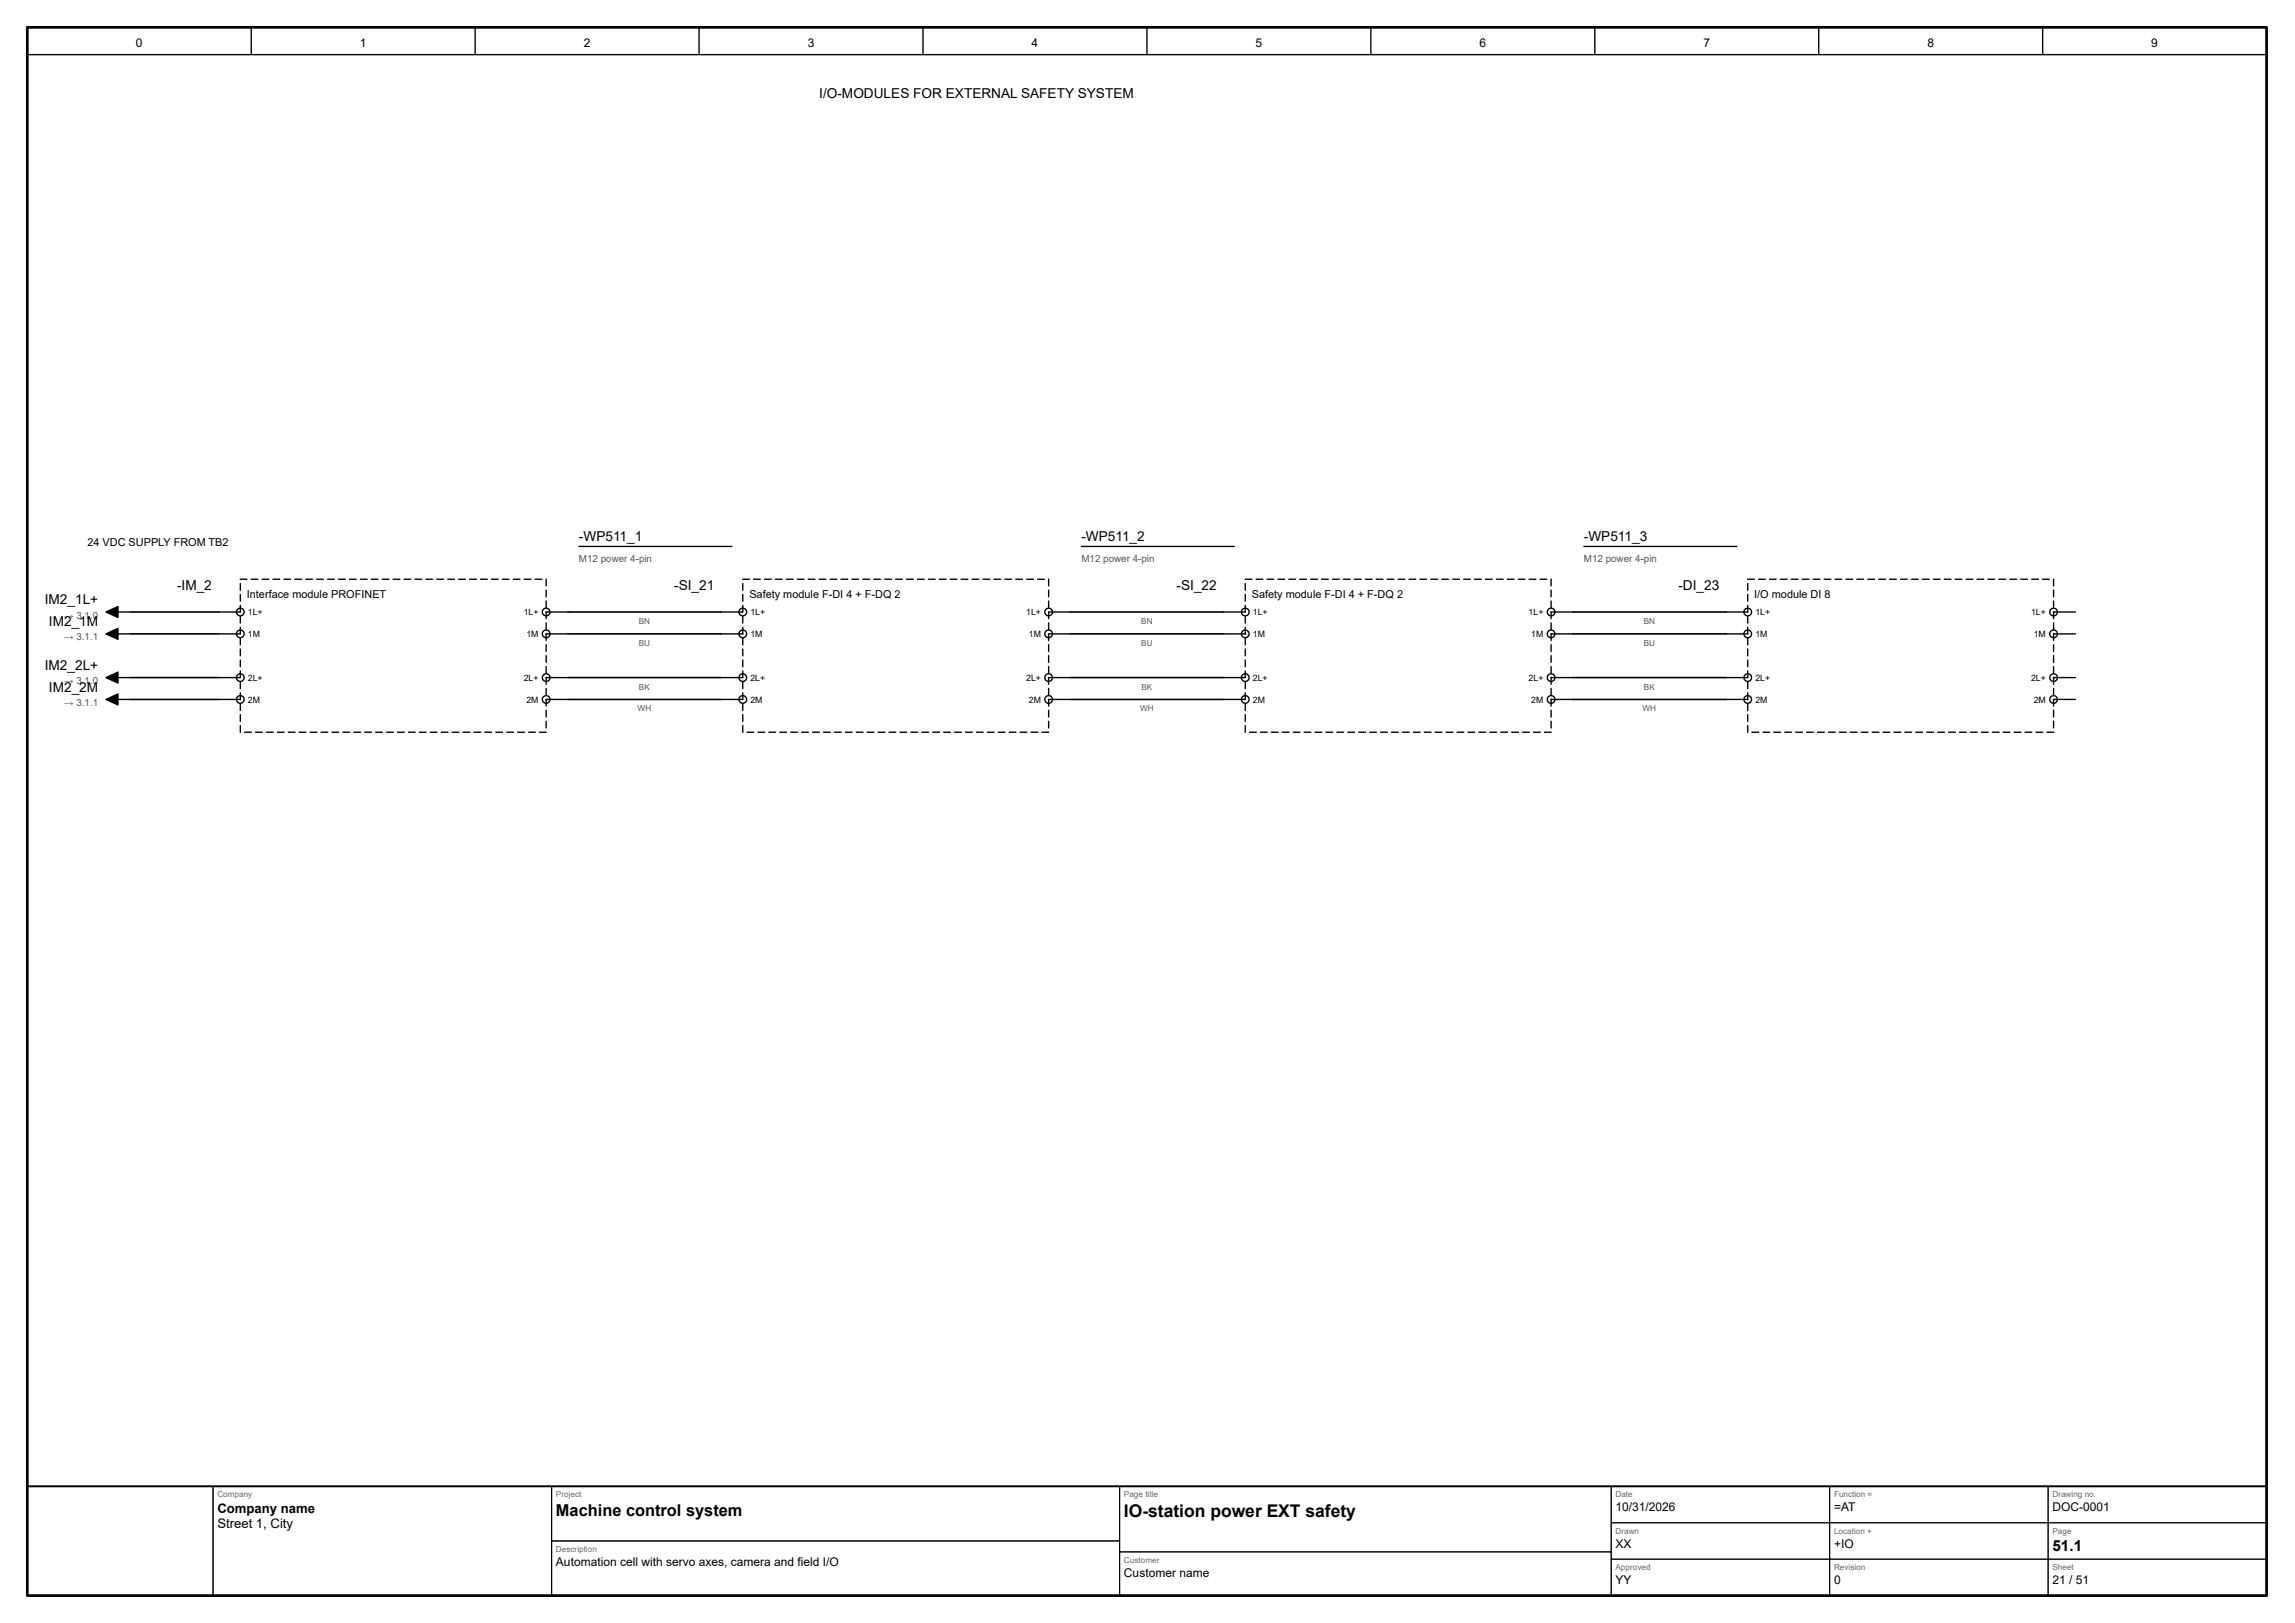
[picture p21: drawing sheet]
<svg xmlns="http://www.w3.org/2000/svg" width="420mm" height="297mm" viewBox="0 0 420 297" stroke-linecap="round" stroke-linejoin="round" font-family="sans-serif">
<defs><g id="words">
<text font-size="3.2" x="205.8" y="277.6">IO-station power EXT safety</text>
<text font-size="3" x="101.8" y="277.4">Machine control system</text>
<text font-size="2.8" x="375.8" y="283.9">51.1</text>
<g font-size="2.5">
<text x="150" y="18">I/O-MODULES FOR EXTERNAL SAFETY SYSTEM</text>
<text x="106" y="99">-WP511_1</text>
<text x="198" y="99">-WP511_2</text>
<text x="290" y="99">-WP511_3</text>
<text x="32.4" y="108">-IM_2</text>
<text x="123.4" y="108">-SI_21</text>
<text x="215.4" y="108">-SI_22</text>
<text x="307.3" y="108">-DI_23</text>
<text x="8.2" y="110.6">IM2_1L+</text>
<text x="9" y="114.6">IM2_1M</text>
<text x="8.2" y="122.6">IM2_2L+</text>
<text x="9" y="126.6">IM2_2M</text>
</g>
<g font-size="2.4">
<text x="39.8" y="276.8">Company name</text>
<text x="39.8" y="279.6">Street 1, City</text>
</g>
<g font-size="2.2">
<text x="24.9" y="8.6">0</text>
<text x="65.9" y="8.6">1</text>
<text x="106.9" y="8.6">2</text>
<text x="147.9" y="8.6">3</text>
<text x="188.9" y="8.6">4</text>
<text x="229.9" y="8.6">5</text>
<text x="270.9" y="8.6">6</text>
<text x="311.9" y="8.6">7</text>
<text x="352.9" y="8.6">8</text>
<text x="393.9" y="8.6">9</text>
<text x="295.8" y="276.6">10/31/2026</text>
<text x="335.8" y="276.6">=AT</text>
<text x="375.8" y="276.6">DOC-0001</text>
<text x="101.8" y="286.6">Automation cell with servo axes, camera and field I/O</text>
<text x="295.8" y="283.3">XX</text>
<text x="335.8" y="283.3">+IO</text>
<text x="205.8" y="288.6">Customer name</text>
<text x="295.8" y="289.9">YY</text>
<text x="335.8" y="289.9">0</text>
<text x="375.8" y="289.9">21 / 51</text>
</g>
<g font-size="2">
<text x="16" y="100">24 VDC SUPPLY FROM TB2</text>
<text x="45.2" y="109.4">Interface module PROFINET</text>
<text x="137.2" y="109.4">Safety module F-DI 4 + F-DQ 2</text>
<text x="229.2" y="109.4">Safety module F-DI 4 + F-DQ 2</text>
<text x="321.2" y="109.4">I/O module DI 8</text>
</g>
<g font-size="1.8" fill="#555">
<text x="106" y="102.8">M12 power 4-pin</text>
<text x="198" y="102.8">M12 power 4-pin</text>
<text x="290" y="102.8">M12 power 4-pin</text>
<text x="11.7" y="113.2">→ 3.1.0</text>
<text x="11.7" y="117.2">→ 3.1.1</text>
<text x="11.7" y="125.2">→ 3.1.0</text>
<text x="11.7" y="129.2">→ 3.1.1</text>
</g>
<g font-size="1.6">
<text x="45.4" y="112.6">1L+</text>
<text x="95.9" y="112.6">1L+</text>
<text x="137.4" y="112.6">1L+</text>
<text x="187.9" y="112.6">1L+</text>
<text x="229.4" y="112.6">1L+</text>
<text x="279.9" y="112.6">1L+</text>
<text x="321.4" y="112.6">1L+</text>
<text x="371.9" y="112.6">1L+</text>
<text x="45.4" y="116.6">1M</text>
<text x="96.4" y="116.6">1M</text>
<text x="137.4" y="116.6">1M</text>
<text x="188.4" y="116.6">1M</text>
<text x="229.4" y="116.6">1M</text>
<text x="280.4" y="116.6">1M</text>
<text x="321.4" y="116.6">1M</text>
<text x="372.4" y="116.6">1M</text>
<text x="45.4" y="124.6">2L+</text>
<text x="95.9" y="124.6">2L+</text>
<text x="137.4" y="124.6">2L+</text>
<text x="187.9" y="124.6">2L+</text>
<text x="229.4" y="124.6">2L+</text>
<text x="279.9" y="124.6">2L+</text>
<text x="321.4" y="124.6">2L+</text>
<text x="371.9" y="124.6">2L+</text>
<text x="45.4" y="128.6">2M</text>
<text x="96.4" y="128.6">2M</text>
<text x="137.4" y="128.6">2M</text>
<text x="188.4" y="128.6">2M</text>
<text x="229.4" y="128.6">2M</text>
<text x="280.4" y="128.6">2M</text>
<text x="321.4" y="128.6">2M</text>
<text x="372.4" y="128.6">2M</text>
</g>
<g font-size="1.5" fill="#555">
<text x="117" y="114.2">BN</text>
<text x="117" y="118.2">BU</text>
<text x="209" y="114.2">BN</text>
<text x="209" y="118.2">BU</text>
<text x="301" y="114.2">BN</text>
<text x="301" y="118.2">BU</text>
<text x="116.7" y="130.2">WH</text>
<text x="117" y="126.2">BK</text>
<text x="208.7" y="130.2">WH</text>
<text x="209" y="126.2">BK</text>
<text x="300.7" y="130.2">WH</text>
<text x="301" y="126.2">BK</text>
</g>
<g font-size="1.5" fill="#666">
<text x="39.8" y="274">Company</text>
<text x="101.8" y="274">Project</text>
<text x="205.8" y="274">Page title</text>
<text x="295.8" y="274">Date</text>
<text x="335.8" y="274">Function =</text>
<text x="375.8" y="274">Drawing no.</text>
<text x="295.8" y="280.7">Drawn</text>
<text x="335.8" y="280.7">Location +</text>
<text x="375.8" y="280.7">Page</text>
<text x="101.8" y="284">Description</text>
<text x="205.8" y="286">Customer</text>
<text x="295.8" y="287.3">Approved</text>
<text x="335.8" y="287.3">Revision</text>
<text x="375.8" y="287.3">Sheet</text>
</g>
</g></defs>
<path d="M5 5h410v287h-410z" fill="none" stroke="#000" stroke-width=".5"/>
<g fill="none" stroke="#000" stroke-width=".25">
<path d="M5 10h410M46 5v5M87 5v5M128 5v5M169 5v5M210 5v5M251 5v5M292 5v5M333 5v5M374 5v5M106 100h28M198 100h28"/>
<path d="M290 100h28M19.4 112l2.2-1v2zM19.4 116l2.2-1v2zM21.4 112h2.6M21.4 116h2.6M40 112h4M40 116h4M100 112h4M100 116h4M132 112h4M132 116h4M192 112h4"/>
<path d="M192 116h4M224 112h4M224 116h4M284 112h4M284 116h4M316 112h4M316 116h4M376 112h4M376 116h4M19.4 124l2.2-1v2zM19.4 128l2.2-1v2zM21.4 124h2.6"/>
<path d="M21.4 128h2.6M40 124h4M40 128h4M100 124h4M100 128h4M132 124h4M132 128h4M192 124h4M192 128h4M224 124h4M224 128h4M284 124h4"/>
<path d="M284 128h4M316 124h4M316 128h4M376 124h4M376 128h4"/>
<circle cx="44" cy="112" r=".7"/>
<circle cx="44" cy="116" r=".7"/>
<circle cx="100" cy="112" r=".7"/>
<circle cx="100" cy="116" r=".7"/>
<circle cx="136" cy="112" r=".7"/>
<circle cx="136" cy="116" r=".7"/>
<circle cx="192" cy="112" r=".7"/>
<circle cx="192" cy="116" r=".7"/>
<circle cx="228" cy="112" r=".7"/>
<circle cx="228" cy="116" r=".7"/>
<circle cx="284" cy="112" r=".7"/>
<circle cx="284" cy="116" r=".7"/>
<circle cx="320" cy="112" r=".7"/>
<circle cx="320" cy="116" r=".7"/>
<circle cx="376" cy="112" r=".7"/>
<circle cx="376" cy="116" r=".7"/>
<circle cx="44" cy="124" r=".7"/>
<circle cx="44" cy="128" r=".7"/>
<circle cx="100" cy="124" r=".7"/>
<circle cx="100" cy="128" r=".7"/>
<circle cx="136" cy="124" r=".7"/>
<circle cx="136" cy="128" r=".7"/>
<circle cx="192" cy="124" r=".7"/>
<circle cx="192" cy="128" r=".7"/>
<circle cx="228" cy="124" r=".7"/>
<circle cx="228" cy="128" r=".7"/>
<circle cx="284" cy="124" r=".7"/>
<circle cx="284" cy="128" r=".7"/>
<circle cx="320" cy="124" r=".7"/>
<circle cx="320" cy="128" r=".7"/>
<circle cx="376" cy="124" r=".7"/>
<circle cx="376" cy="128" r=".7"/>
</g>
<path d="M5 272h410" fill="none" stroke="#000" stroke-width=".35"/>
<g fill="none" stroke="#000" stroke-width=".18">
<path d="M5 272h34v20h-34zM39 272h62v20h-62zM101 272h104v10h-104zM205 272h90v12h-90zM295 272h40v6.7h-40zM295 278.7h40v6.6h-40zM335 272h40v6.7h-40zM335 278.7h40v6.6h-40zM375 272h40v6.7h-40zM375 278.7h40v6.6h-40zM101 282h104v10h-104zM205 284h90v8h-90z"/>
<path d="M295 285.3h40v6.7h-40zM335 285.3h40v6.7h-40zM375 285.3h40v6.7h-40z"/>
</g>
<g fill="none" stroke="#000" stroke-width=".3">
<path d="M24 112h16M24 116h16M104 112h28M104 116h28M196 112h28M196 116h28M288 112h28M288 116h28M24 124h16M24 128h16M104 124h28M104 128h28"/>
<path d="M196 124h28M196 128h28M288 124h28M288 128h28"/>
</g>
<g fill="#000">
<path d="M19.4 112l2.2-1v2zM19.4 116l2.2-1v2zM19.4 124l2.2-1v2zM19.4 128l2.2-1v2z"/>
<path d="M45.9 105.9h1.3l.1 .1-.1 .1h-1.2zM47.9 105.9h1.3l.1 .1-.1 .1h-1.2zM49.9 105.9h1.3l.1 .1-.1 .1h-1.2zM51.9 105.9h1.3l.1 .1-.1 .1h-1.2zM53.9 105.9h1.3l.1 .1-.1 .1h-1.2zM55.9 105.9h1.3l.1 .1-.1 .1h-1.2zM57.9 105.9h1.3l.1 .1-.1 .1h-1.2zM59.9 105.9h1.3l.1 .1-.1 .1h-1.2zM61.9 105.9h1.3l.1 .1-.1 .1h-1.2zM63.9 105.9h1.3l.1 .1-.1 .1h-1.2zM65.9 105.9h1.3l.1 .1-.1 .1h-1.2zM67.9 105.9h1.3l.1 .1-.1 .1h-1.2zM69.9 105.9h1.3l.1 .1-.1 .1h-1.2zM71.9 105.9h1.3l.1 .1-.1 .1h-1.2zM73.9 105.9h1.3l.1 .1-.1 .1h-1.2zM75.9 105.9h1.3l.1 .1-.1 .1h-1.2zM77.9 105.9h1.3l.1 .1-.1 .1h-1.2zM79.9 105.9h1.3l.1 .1-.1 .1h-1.2zM81.9 105.9h1.3l.1 .1-.1 .1h-1.2zM83.9 105.9h1.3l.1 .1-.1 .1h-1.2zM85.9 105.9h1.3l.1 .1-.1 .1h-1.2zM87.9 105.9h1.3l.1 .1-.1 .1h-1.2zM89.9 105.9h1.3l.1 .1-.1 .1h-1.2zM91.9 105.9h1.3l.1 .1-.1 .1h-1.2zM93.9 105.9h1.3l.1 .1-.1 .1h-1.2zM95.9 105.9h1.3l.1 .1-.1 .1h-1.2zM97.9 105.9h1.3l.1 .1-.1 .1h-1.2zM99.9 105.9l.2 .1v1.2l-.1 .1-.1-.1zM99.9 107.9l.2 .1v1.2l-.1 .1-.1-.1zM99.9 109.9l.2 .1v1.2l-.1 .1-.1-.1zM99.9 111.9l.2 .1v1.2l-.1 .1-.1-.1zM99.9 113.9l.2 .1v1.2l-.1 .1-.1-.1zM99.9 115.9l.2 .1v1.2l-.1 .1-.1-.1zM99.9 117.9l.2 .1v1.2l-.1 .1-.1-.1zM99.9 119.9l.2 .1v1.2l-.1 .1-.1-.1zM99.9 121.9l.2 .1v1.2l-.1 .1-.1-.1zM99.9 123.9l.2 .1v1.2l-.1 .1-.1-.1zM99.9 125.9l.2 .1v1.2l-.1 .1-.1-.1zM99.9 127.9l.2 .1v1.2l-.1 .1-.1-.1zM99.9 129.9l.2 .1v1.2l-.1 .1-.1-.1zM99.9 131.9l.2 .1v1.2l-.1 .1-.1-.1zM98.7 133.9h1.3l.1 .1-.1 .1h-1.2zM96.7 133.9h1.3l.1 .1-.1 .1h-1.2zM94.7 133.9h1.3l.1 .1-.1 .1h-1.2zM92.7 133.9h1.3l.1 .1-.1 .1h-1.2zM90.7 133.9h1.3l.1 .1-.1 .1h-1.2zM88.7 133.9h1.3l.1 .1-.1 .1h-1.2zM86.7 133.9h1.3l.1 .1-.1 .1h-1.2zM84.7 133.9h1.3l.1 .1-.1 .1h-1.2zM82.7 133.9h1.3l.1 .1-.1 .1h-1.2zM80.7 133.9h1.3l.1 .1-.1 .1h-1.2zM78.7 133.9h1.3l.1 .1-.1 .1h-1.2zM76.7 133.9h1.3l.1 .1-.1 .1h-1.2zM74.7 133.9h1.3l.1 .1-.1 .1h-1.2zM72.7 133.9h1.3l.1 .1-.1 .1h-1.2zM70.7 133.9h1.3l.1 .1-.1 .1h-1.2zM68.7 133.9h1.3l.1 .1-.1 .1h-1.2zM66.7 133.9h1.3l.1 .1-.1 .1h-1.2zM64.7 133.9h1.3l.1 .1-.1 .1h-1.2zM62.7 133.9h1.3l.1 .1-.1 .1h-1.2zM60.7 133.9h1.3l.1 .1-.1 .1h-1.2zM58.7 133.9h1.3l.1 .1-.1 .1h-1.2zM56.7 133.9h1.3l.1 .1-.1 .1h-1.2zM54.7 133.9h1.3l.1 .1-.1 .1h-1.2zM52.7 133.9h1.3l.1 .1-.1 .1h-1.2zM50.7 133.9h1.3l.1 .1-.1 .1h-1.2zM48.7 133.9h1.3l.1 .1-.1 .1h-1.2zM46.7 133.9h1.3l.1 .1-.1 .1h-1.2zM44.7 133.9h1.3l.1 .1-.1 .1h-1.2zM43.9 132.7l.2 .1v1.2l-.1 .1-.1-.1zM43.9 130.7l.2 .1v1.2l-.1 .1-.1-.1zM43.9 128.7l.2 .1v1.2l-.1 .1-.1-.1zM43.9 126.7l.2 .1v1.2l-.1 .1-.1-.1zM43.9 124.7l.2 .1v1.2l-.1 .1-.1-.1zM43.9 122.7l.2 .1v1.2l-.1 .1-.1-.1zM43.9 120.7l.2 .1v1.2l-.1 .1-.1-.1zM43.9 118.7l.2 .1v1.2l-.1 .1-.1-.1zM43.9 116.7l.2 .1v1.2l-.1 .1-.1-.1zM43.9 114.7l.2 .1v1.2l-.1 .1-.1-.1zM43.9 112.7l.2 .1v1.2l-.1 .1-.1-.1zM43.9 110.7l.2 .1v1.2l-.1 .1-.1-.1zM43.9 108.7l.2 .1v1.2l-.1 .1-.1-.1zM43.9 106.7l.2 .1v1.2l-.1 .1-.1-.1zM43.9 105.9h1.3l.1 .1-.1 .1h-1.2z"/>
<path d="M137.9 105.9h1.3l.1 .1-.1 .1h-1.2zM139.9 105.9h1.3l.1 .1-.1 .1h-1.2zM141.9 105.9h1.3l.1 .1-.1 .1h-1.2zM143.9 105.9h1.3l.1 .1-.1 .1h-1.2zM145.9 105.9h1.3l.1 .1-.1 .1h-1.2zM147.9 105.9h1.3l.1 .1-.1 .1h-1.2zM149.9 105.9h1.3l.1 .1-.1 .1h-1.2zM151.9 105.9h1.3l.1 .1-.1 .1h-1.2zM153.9 105.9h1.3l.1 .1-.1 .1h-1.2zM155.9 105.9h1.3l.1 .1-.1 .1h-1.2zM157.9 105.9h1.3l.1 .1-.1 .1h-1.2zM159.9 105.9h1.3l.1 .1-.1 .1h-1.2zM161.9 105.9h1.3l.1 .1-.1 .1h-1.2zM163.9 105.9h1.3l.1 .1-.1 .1h-1.2zM165.9 105.9h1.3l.1 .1-.1 .1h-1.2zM167.9 105.9h1.3l.1 .1-.1 .1h-1.2zM169.9 105.9h1.3l.1 .1-.1 .1h-1.2zM171.9 105.9h1.3l.1 .1-.1 .1h-1.2zM173.9 105.9h1.3l.1 .1-.1 .1h-1.2zM175.9 105.9h1.3l.1 .1-.1 .1h-1.2zM177.9 105.9h1.3l.1 .1-.1 .1h-1.2zM179.9 105.9h1.3l.1 .1-.1 .1h-1.2zM181.9 105.9h1.3l.1 .1-.1 .1h-1.2zM183.9 105.9h1.3l.1 .1-.1 .1h-1.2zM185.9 105.9h1.3l.1 .1-.1 .1h-1.2zM187.9 105.9h1.3l.1 .1-.1 .1h-1.2zM189.9 105.9h1.3l.1 .1-.1 .1h-1.2zM191.9 105.9l.2 .1v1.2l-.1 .1-.1-.1zM191.9 107.9l.2 .1v1.2l-.1 .1-.1-.1zM191.9 109.9l.2 .1v1.2l-.1 .1-.1-.1zM191.9 111.9l.2 .1v1.2l-.1 .1-.1-.1zM191.9 113.9l.2 .1v1.2l-.1 .1-.1-.1zM191.9 115.9l.2 .1v1.2l-.1 .1-.1-.1zM191.9 117.9l.2 .1v1.2l-.1 .1-.1-.1zM191.9 119.9l.2 .1v1.2l-.1 .1-.1-.1zM191.9 121.9l.2 .1v1.2l-.1 .1-.1-.1zM191.9 123.9l.2 .1v1.2l-.1 .1-.1-.1zM191.9 125.9l.2 .1v1.2l-.1 .1-.1-.1zM191.9 127.9l.2 .1v1.2l-.1 .1-.1-.1zM191.9 129.9l.2 .1v1.2l-.1 .1-.1-.1zM191.9 131.9l.2 .1v1.2l-.1 .1-.1-.1zM190.7 133.9h1.3l.1 .1-.1 .1h-1.2zM188.7 133.9h1.3l.1 .1-.1 .1h-1.2zM186.7 133.9h1.3l.1 .1-.1 .1h-1.2zM184.7 133.9h1.3l.1 .1-.1 .1h-1.2zM182.7 133.9h1.3l.1 .1-.1 .1h-1.2zM180.7 133.9h1.3l.1 .1-.1 .1h-1.2zM178.7 133.9h1.3l.1 .1-.1 .1h-1.2zM176.7 133.9h1.3l.1 .1-.1 .1h-1.2zM174.7 133.9h1.3l.1 .1-.1 .1h-1.2zM172.7 133.9h1.3l.1 .1-.1 .1h-1.2zM170.7 133.9h1.3l.1 .1-.1 .1h-1.2zM168.7 133.9h1.3l.1 .1-.1 .1h-1.2zM166.7 133.9h1.3l.1 .1-.1 .1h-1.2zM164.7 133.9h1.3l.1 .1-.1 .1h-1.2zM162.7 133.9h1.3l.1 .1-.1 .1h-1.2zM160.7 133.9h1.3l.1 .1-.1 .1h-1.2zM158.7 133.9h1.3l.1 .1-.1 .1h-1.2zM156.7 133.9h1.3l.1 .1-.1 .1h-1.2zM154.7 133.9h1.3l.1 .1-.1 .1h-1.2zM152.7 133.9h1.3l.1 .1-.1 .1h-1.2zM150.7 133.9h1.3l.1 .1-.1 .1h-1.2zM148.7 133.9h1.3l.1 .1-.1 .1h-1.2zM146.7 133.9h1.3l.1 .1-.1 .1h-1.2zM144.7 133.9h1.3l.1 .1-.1 .1h-1.2zM142.7 133.9h1.3l.1 .1-.1 .1h-1.2zM140.7 133.9h1.3l.1 .1-.1 .1h-1.2zM138.7 133.9h1.3l.1 .1-.1 .1h-1.2zM136.7 133.9h1.3l.1 .1-.1 .1h-1.2zM135.9 132.7l.2 .1v1.2l-.1 .1-.1-.1zM135.9 130.7l.2 .1v1.2l-.1 .1-.1-.1zM135.9 128.7l.2 .1v1.2l-.1 .1-.1-.1zM135.9 126.7l.2 .1v1.2l-.1 .1-.1-.1zM135.9 124.7l.2 .1v1.2l-.1 .1-.1-.1zM135.9 122.7l.2 .1v1.2l-.1 .1-.1-.1zM135.9 120.7l.2 .1v1.2l-.1 .1-.1-.1zM135.9 118.7l.2 .1v1.2l-.1 .1-.1-.1zM135.9 116.7l.2 .1v1.2l-.1 .1-.1-.1zM135.9 114.7l.2 .1v1.2l-.1 .1-.1-.1zM135.9 112.7l.2 .1v1.2l-.1 .1-.1-.1zM135.9 110.7l.2 .1v1.2l-.1 .1-.1-.1zM135.9 108.7l.2 .1v1.2l-.1 .1-.1-.1zM135.9 106.7l.2 .1v1.2l-.1 .1-.1-.1zM135.9 105.9h1.3l.1 .1-.1 .1h-1.2z"/>
<path d="M229.9 105.9h1.3l.1 .1-.1 .1h-1.2zM231.9 105.9h1.3l.1 .1-.1 .1h-1.2zM233.9 105.9h1.3l.1 .1-.1 .1h-1.2zM235.9 105.9h1.3l.1 .1-.1 .1h-1.2zM237.9 105.9h1.3l.1 .1-.1 .1h-1.2zM239.9 105.9h1.3l.1 .1-.1 .1h-1.2zM241.9 105.9h1.3l.1 .1-.1 .1h-1.2zM243.9 105.9h1.3l.1 .1-.1 .1h-1.2zM245.9 105.9h1.3l.1 .1-.1 .1h-1.2zM247.9 105.9h1.3l.1 .1-.1 .1h-1.2zM249.9 105.9h1.3l.1 .1-.1 .1h-1.2zM251.9 105.9h1.3l.1 .1-.1 .1h-1.2zM253.9 105.9h1.3l.1 .1-.1 .1h-1.2zM255.9 105.9h1.3l.1 .1-.1 .1h-1.2zM257.9 105.9h1.3l.1 .1-.1 .1h-1.2zM259.9 105.9h1.3l.1 .1-.1 .1h-1.2zM261.9 105.9h1.3l.1 .1-.1 .1h-1.2zM263.9 105.9h1.3l.1 .1-.1 .1h-1.2zM265.9 105.9h1.3l.1 .1-.1 .1h-1.2zM267.9 105.9h1.3l.1 .1-.1 .1h-1.2zM269.9 105.9h1.3l.1 .1-.1 .1h-1.2zM271.9 105.9h1.3l.1 .1-.1 .1h-1.2zM273.9 105.9h1.3l.1 .1-.1 .1h-1.2zM275.9 105.9h1.3l.1 .1-.1 .1h-1.2zM277.9 105.9h1.3l.1 .1-.1 .1h-1.2zM279.9 105.9h1.3l.1 .1-.1 .1h-1.2zM281.9 105.9h1.3l.1 .1-.1 .1h-1.2zM283.9 105.9l.2 .1v1.2l-.1 .1-.1-.1zM283.9 107.9l.2 .1v1.2l-.1 .1-.1-.1zM283.9 109.9l.2 .1v1.2l-.1 .1-.1-.1zM283.9 111.9l.2 .1v1.2l-.1 .1-.1-.1zM283.9 113.9l.2 .1v1.2l-.1 .1-.1-.1zM283.9 115.9l.2 .1v1.2l-.1 .1-.1-.1zM283.9 117.9l.2 .1v1.2l-.1 .1-.1-.1zM283.9 119.9l.2 .1v1.2l-.1 .1-.1-.1zM283.9 121.9l.2 .1v1.2l-.1 .1-.1-.1zM283.9 123.9l.2 .1v1.2l-.1 .1-.1-.1zM283.9 125.9l.2 .1v1.2l-.1 .1-.1-.1zM283.9 127.9l.2 .1v1.2l-.1 .1-.1-.1zM283.9 129.9l.2 .1v1.2l-.1 .1-.1-.1zM283.9 131.9l.2 .1v1.2l-.1 .1-.1-.1zM282.7 133.9h1.3l.1 .1-.1 .1h-1.2zM280.7 133.9h1.3l.1 .1-.1 .1h-1.2zM278.7 133.9h1.3l.1 .1-.1 .1h-1.2zM276.7 133.9h1.3l.1 .1-.1 .1h-1.2zM274.7 133.9h1.3l.1 .1-.1 .1h-1.2zM272.7 133.9h1.3l.1 .1-.1 .1h-1.2zM270.7 133.9h1.3l.1 .1-.1 .1h-1.2zM268.7 133.9h1.3l.1 .1-.1 .1h-1.2zM266.7 133.9h1.3l.1 .1-.1 .1h-1.2zM264.7 133.9h1.3l.1 .1-.1 .1h-1.2zM262.7 133.9h1.3l.1 .1-.1 .1h-1.2zM260.7 133.9h1.3l.1 .1-.1 .1h-1.2zM258.7 133.9h1.3l.1 .1-.1 .1h-1.2zM256.7 133.9h1.3l.1 .1-.1 .1h-1.2zM254.7 133.9h1.3l.1 .1-.1 .1h-1.2zM252.7 133.9h1.3l.1 .1-.1 .1h-1.2zM250.7 133.9h1.3l.1 .1-.1 .1h-1.2zM248.7 133.9h1.3l.1 .1-.1 .1h-1.2zM246.7 133.9h1.3l.1 .1-.1 .1h-1.2zM244.7 133.9h1.3l.1 .1-.1 .1h-1.2zM242.7 133.9h1.3l.1 .1-.1 .1h-1.2zM240.7 133.9h1.3l.1 .1-.1 .1h-1.2zM238.7 133.9h1.3l.1 .1-.1 .1h-1.2zM236.7 133.9h1.3l.1 .1-.1 .1h-1.2zM234.7 133.9h1.3l.1 .1-.1 .1h-1.2zM232.7 133.9h1.3l.1 .1-.1 .1h-1.2zM230.7 133.9h1.3l.1 .1-.1 .1h-1.2zM228.7 133.9h1.3l.1 .1-.1 .1h-1.2zM227.9 132.7l.2 .1v1.2l-.1 .1-.1-.1zM227.9 130.7l.2 .1v1.2l-.1 .1-.1-.1zM227.9 128.7l.2 .1v1.2l-.1 .1-.1-.1zM227.9 126.7l.2 .1v1.2l-.1 .1-.1-.1zM227.9 124.7l.2 .1v1.2l-.1 .1-.1-.1zM227.9 122.7l.2 .1v1.2l-.1 .1-.1-.1zM227.9 120.7l.2 .1v1.2l-.1 .1-.1-.1zM227.9 118.7l.2 .1v1.2l-.1 .1-.1-.1zM227.9 116.7l.2 .1v1.2l-.1 .1-.1-.1zM227.9 114.7l.2 .1v1.2l-.1 .1-.1-.1zM227.9 112.7l.2 .1v1.2l-.1 .1-.1-.1zM227.9 110.7l.2 .1v1.2l-.1 .1-.1-.1zM227.9 108.7l.2 .1v1.2l-.1 .1-.1-.1zM227.9 106.7l.2 .1v1.2l-.1 .1-.1-.1zM227.9 105.9h1.3l.1 .1-.1 .1h-1.2z"/>
<path d="M321.9 105.9h1.3l.1 .1-.1 .1h-1.2zM323.9 105.9h1.3l.1 .1-.1 .1h-1.2zM325.9 105.9h1.3l.1 .1-.1 .1h-1.2zM327.9 105.9h1.3l.1 .1-.1 .1h-1.2zM329.9 105.9h1.3l.1 .1-.1 .1h-1.2zM331.9 105.9h1.3l.1 .1-.1 .1h-1.2zM333.9 105.9h1.3l.1 .1-.1 .1h-1.2zM335.9 105.9h1.3l.1 .1-.1 .1h-1.2zM337.9 105.9h1.3l.1 .1-.1 .1h-1.2zM339.9 105.9h1.3l.1 .1-.1 .1h-1.2zM341.9 105.9h1.3l.1 .1-.1 .1h-1.2zM343.9 105.9h1.3l.1 .1-.1 .1h-1.2zM345.9 105.9h1.3l.1 .1-.1 .1h-1.2zM347.9 105.9h1.3l.1 .1-.1 .1h-1.2zM349.9 105.9h1.3l.1 .1-.1 .1h-1.2zM351.9 105.9h1.3l.1 .1-.1 .1h-1.2zM353.9 105.9h1.3l.1 .1-.1 .1h-1.2zM355.9 105.9h1.3l.1 .1-.1 .1h-1.2zM357.9 105.9h1.3l.1 .1-.1 .1h-1.2zM359.9 105.9h1.3l.1 .1-.1 .1h-1.2zM361.9 105.9h1.3l.1 .1-.1 .1h-1.2zM363.9 105.9h1.3l.1 .1-.1 .1h-1.2zM365.9 105.9h1.3l.1 .1-.1 .1h-1.2zM367.9 105.9h1.3l.1 .1-.1 .1h-1.2zM369.9 105.9h1.3l.1 .1-.1 .1h-1.2zM371.9 105.9h1.3l.1 .1-.1 .1h-1.2zM373.9 105.9h1.3l.1 .1-.1 .1h-1.2zM375.9 105.9l.2 .1v1.2l-.1 .1-.1-.1zM375.9 107.9l.2 .1v1.2l-.1 .1-.1-.1zM375.9 109.9l.2 .1v1.2l-.1 .1-.1-.1zM375.9 111.9l.2 .1v1.2l-.1 .1-.1-.1zM375.9 113.9l.2 .1v1.2l-.1 .1-.1-.1zM375.9 115.9l.2 .1v1.2l-.1 .1-.1-.1zM375.9 117.9l.2 .1v1.2l-.1 .1-.1-.1zM375.9 119.9l.2 .1v1.2l-.1 .1-.1-.1zM375.9 121.9l.2 .1v1.2l-.1 .1-.1-.1zM375.9 123.9l.2 .1v1.2l-.1 .1-.1-.1zM375.9 125.9l.2 .1v1.2l-.1 .1-.1-.1zM375.9 127.9l.2 .1v1.2l-.1 .1-.1-.1zM375.9 129.9l.2 .1v1.2l-.1 .1-.1-.1zM375.9 131.9l.2 .1v1.2l-.1 .1-.1-.1zM374.7 133.9h1.3l.1 .1-.1 .1h-1.2zM372.7 133.9h1.3l.1 .1-.1 .1h-1.2zM370.7 133.9h1.3l.1 .1-.1 .1h-1.2zM368.7 133.9h1.3l.1 .1-.1 .1h-1.2zM366.7 133.9h1.3l.1 .1-.1 .1h-1.2zM364.7 133.9h1.3l.1 .1-.1 .1h-1.2zM362.7 133.9h1.3l.1 .1-.1 .1h-1.2zM360.7 133.9h1.3l.1 .1-.1 .1h-1.2zM358.7 133.9h1.3l.1 .1-.1 .1h-1.2zM356.7 133.9h1.3l.1 .1-.1 .1h-1.2zM354.7 133.9h1.3l.1 .1-.1 .1h-1.2zM352.7 133.9h1.3l.1 .1-.1 .1h-1.2zM350.7 133.9h1.3l.1 .1-.1 .1h-1.2zM348.7 133.9h1.3l.1 .1-.1 .1h-1.2zM346.7 133.9h1.3l.1 .1-.1 .1h-1.2zM344.7 133.9h1.3l.1 .1-.1 .1h-1.2zM342.7 133.9h1.3l.1 .1-.1 .1h-1.2zM340.7 133.9h1.3l.1 .1-.1 .1h-1.2zM338.7 133.9h1.3l.1 .1-.1 .1h-1.2zM336.7 133.9h1.3l.1 .1-.1 .1h-1.2zM334.7 133.9h1.3l.1 .1-.1 .1h-1.2zM332.7 133.9h1.3l.1 .1-.1 .1h-1.2zM330.7 133.9h1.3l.1 .1-.1 .1h-1.2zM328.7 133.9h1.3l.1 .1-.1 .1h-1.2zM326.7 133.9h1.3l.1 .1-.1 .1h-1.2zM324.7 133.9h1.3l.1 .1-.1 .1h-1.2zM322.7 133.9h1.3l.1 .1-.1 .1h-1.2zM320.7 133.9h1.3l.1 .1-.1 .1h-1.2zM319.9 132.7l.2 .1v1.2l-.1 .1-.1-.1zM319.9 130.7l.2 .1v1.2l-.1 .1-.1-.1zM319.9 128.7l.2 .1v1.2l-.1 .1-.1-.1zM319.9 126.7l.2 .1v1.2l-.1 .1-.1-.1zM319.9 124.7l.2 .1v1.2l-.1 .1-.1-.1zM319.9 122.7l.2 .1v1.2l-.1 .1-.1-.1zM319.9 120.7l.2 .1v1.2l-.1 .1-.1-.1zM319.9 118.7l.2 .1v1.2l-.1 .1-.1-.1zM319.9 116.7l.2 .1v1.2l-.1 .1-.1-.1zM319.9 114.7l.2 .1v1.2l-.1 .1-.1-.1zM319.9 112.7l.2 .1v1.2l-.1 .1-.1-.1zM319.9 110.7l.2 .1v1.2l-.1 .1-.1-.1zM319.9 108.7l.2 .1v1.2l-.1 .1-.1-.1zM319.9 106.7l.2 .1v1.2l-.1 .1-.1-.1zM319.9 105.9h1.3l.1 .1-.1 .1h-1.2z"/>
</g>
<use href="#words"/>
</svg>
